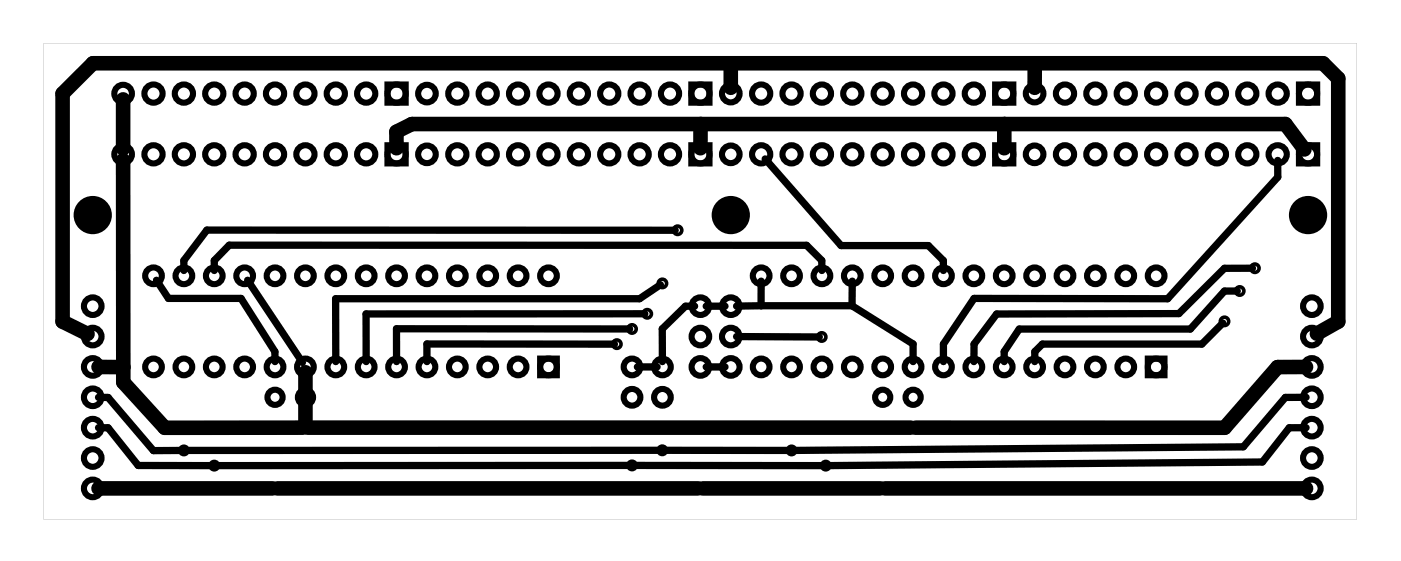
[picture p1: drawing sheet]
<svg xmlns="http://www.w3.org/2000/svg" width="117mm" height="47mm" viewBox="0 0 117 47" stroke-linecap="round" stroke-linejoin="round" font-family="sans-serif">
<path d="M3.6 3.6v39.8h109.8v-39.8zM3.6 3.6h109.8v39.8h-109.8z" fill="#000"/>
<g fill="none" stroke="#000" stroke-width=".51">
<path d="M32.4 7.1h1.5v1.5h-1.5zM32.4 12.1h1.5v1.6h-1.5zM57.8 7.1h1.5v1.5h-1.5zM57.8 12.1h1.5v1.6h-1.5zM83.2 7.1h1.5v1.5h-1.5zM83.2 12.1h1.5v1.6h-1.5zM108.6 7.1h1.5v1.5h-1.5zM108.6 12.1h1.5v1.6h-1.5zM45.2 30h1.4v1.4h-1.4zM96 30h1.4v1.4h-1.4z"/>
<circle cx="10.3" cy="7.8" r=".74"/>
<circle cx="10.3" cy="12.9" r=".74"/>
<circle cx="12.8" cy="7.8" r=".76"/>
<circle cx="12.8" cy="12.9" r=".76"/>
<circle cx="15.4" cy="12.9" r=".76"/>
<circle cx="15.4" cy="7.8" r=".76"/>
<circle cx="17.9" cy="7.8" r=".76"/>
<circle cx="17.9" cy="12.9" r=".76"/>
<circle cx="20.5" cy="12.9" r=".76"/>
<circle cx="20.5" cy="7.8" r=".76"/>
<circle cx="23" cy="7.8" r=".76"/>
<circle cx="23" cy="12.9" r=".76"/>
<circle cx="25.5" cy="12.9" r=".76"/>
<circle cx="25.5" cy="7.8" r=".76"/>
<circle cx="28.1" cy="7.8" r=".76"/>
<circle cx="28.1" cy="12.9" r=".76"/>
<circle cx="30.6" cy="12.9" r=".76"/>
<circle cx="30.6" cy="7.8" r=".76"/>
<circle cx="33.2" cy="7.8" r=".76"/>
<circle cx="33.2" cy="12.9" r=".76"/>
<circle cx="35.7" cy="12.9" r=".74"/>
<circle cx="35.7" cy="7.8" r=".74"/>
<circle cx="38.2" cy="12.9" r=".76"/>
<circle cx="38.2" cy="7.8" r=".76"/>
<circle cx="40.8" cy="12.9" r=".76"/>
<circle cx="40.8" cy="7.8" r=".76"/>
<circle cx="43.3" cy="7.8" r=".76"/>
<circle cx="43.3" cy="12.9" r=".76"/>
<circle cx="45.9" cy="7.8" r=".76"/>
<circle cx="45.9" cy="12.9" r=".76"/>
<circle cx="48.4" cy="7.8" r=".76"/>
<circle cx="48.4" cy="12.9" r=".76"/>
<circle cx="50.9" cy="7.8" r=".76"/>
<circle cx="50.9" cy="12.9" r=".76"/>
<circle cx="53.5" cy="7.8" r=".76"/>
<circle cx="53.5" cy="12.9" r=".76"/>
<circle cx="56" cy="12.9" r=".76"/>
<circle cx="56" cy="7.8" r=".76"/>
<circle cx="58.6" cy="7.8" r=".76"/>
<circle cx="58.6" cy="12.9" r=".76"/>
<circle cx="61.1" cy="12.9" r=".74"/>
<circle cx="61.1" cy="7.8" r=".74"/>
<circle cx="63.6" cy="12.9" r=".76"/>
<circle cx="63.6" cy="7.8" r=".76"/>
<circle cx="66.2" cy="7.8" r=".76"/>
<circle cx="66.2" cy="12.9" r=".76"/>
<circle cx="68.7" cy="12.9" r=".76"/>
<circle cx="68.7" cy="7.8" r=".76"/>
<circle cx="71.3" cy="7.8" r=".76"/>
<circle cx="71.3" cy="12.9" r=".76"/>
<circle cx="73.8" cy="7.8" r=".76"/>
<circle cx="73.8" cy="12.9" r=".76"/>
<circle cx="76.3" cy="7.8" r=".76"/>
<circle cx="76.3" cy="12.9" r=".76"/>
<circle cx="78.9" cy="7.8" r=".76"/>
<circle cx="78.9" cy="12.9" r=".76"/>
<circle cx="81.4" cy="12.9" r=".76"/>
<circle cx="81.4" cy="7.8" r=".76"/>
<circle cx="84" cy="7.8" r=".76"/>
<circle cx="84" cy="12.9" r=".76"/>
<circle cx="86.5" cy="7.8" r=".74"/>
<circle cx="86.5" cy="12.9" r=".74"/>
<circle cx="89" cy="7.8" r=".76"/>
<circle cx="89" cy="12.9" r=".76"/>
<circle cx="91.6" cy="12.9" r=".76"/>
<circle cx="91.6" cy="7.8" r=".76"/>
<circle cx="94.1" cy="12.9" r=".76"/>
<circle cx="94.1" cy="7.8" r=".76"/>
<circle cx="96.7" cy="12.9" r=".76"/>
<circle cx="96.7" cy="7.8" r=".76"/>
<circle cx="99.2" cy="7.8" r=".76"/>
<circle cx="99.2" cy="12.9" r=".76"/>
<circle cx="101.7" cy="7.8" r=".76"/>
<circle cx="101.7" cy="12.9" r=".76"/>
<circle cx="104.3" cy="7.8" r=".76"/>
<circle cx="104.3" cy="12.9" r=".76"/>
<circle cx="106.8" cy="7.8" r=".76"/>
<circle cx="106.8" cy="12.9" r=".76"/>
<circle cx="109.4" cy="12.9" r=".76"/>
<circle cx="109.4" cy="7.8" r=".76"/>
<circle cx="7.8" cy="38.3" r=".74"/>
<circle cx="7.8" cy="35.8" r=".74"/>
<circle cx="7.8" cy="30.7" r=".74"/>
<circle cx="7.8" cy="33.2" r=".74"/>
<circle cx="7.8" cy="25.6" r=".74"/>
<circle cx="7.8" cy="28.1" r=".74"/>
<circle cx="12.8" cy="30.7" r=".7"/>
<circle cx="12.8" cy="23.1" r=".7"/>
<circle cx="15.4" cy="30.7" r=".7"/>
<circle cx="15.4" cy="23.1" r=".7"/>
<circle cx="17.9" cy="30.7" r=".7"/>
<circle cx="17.9" cy="23.1" r=".7"/>
<circle cx="20.5" cy="30.7" r=".7"/>
<circle cx="20.5" cy="23.1" r=".7"/>
<circle cx="23" cy="30.7" r=".7"/>
<circle cx="23" cy="23.1" r=".7"/>
<circle cx="23" cy="33.2" r=".64"/>
<circle cx="25.5" cy="30.7" r=".7"/>
<circle cx="25.5" cy="23.1" r=".7"/>
<circle cx="25.5" cy="33.2" r=".64"/>
<circle cx="28.1" cy="30.7" r=".7"/>
<circle cx="28.1" cy="23.1" r=".7"/>
<circle cx="30.6" cy="30.7" r=".7"/>
<circle cx="30.6" cy="23.1" r=".7"/>
<circle cx="33.2" cy="30.7" r=".7"/>
<circle cx="33.2" cy="23.1" r=".7"/>
<circle cx="35.7" cy="30.7" r=".7"/>
<circle cx="35.7" cy="23.1" r=".7"/>
<circle cx="38.2" cy="30.7" r=".7"/>
<circle cx="38.2" cy="23.1" r=".7"/>
<circle cx="40.8" cy="30.7" r=".7"/>
<circle cx="40.8" cy="23.1" r=".7"/>
<circle cx="43.3" cy="30.7" r=".7"/>
<circle cx="43.3" cy="23.1" r=".7"/>
<circle cx="45.9" cy="30.7" r=".7"/>
<circle cx="45.9" cy="23.1" r=".7"/>
<circle cx="52.8" cy="33.2" r=".7"/>
<circle cx="52.8" cy="30.7" r=".7"/>
<circle cx="55.4" cy="33.2" r=".7"/>
<circle cx="55.4" cy="30.7" r=".7"/>
<circle cx="58.6" cy="30.7" r=".74"/>
<circle cx="58.6" cy="25.6" r=".74"/>
<circle cx="58.6" cy="28.1" r=".74"/>
<circle cx="61.1" cy="30.7" r=".74"/>
<circle cx="61.1" cy="25.6" r=".74"/>
<circle cx="61.1" cy="28.1" r=".74"/>
<circle cx="63.6" cy="30.7" r=".7"/>
<circle cx="63.6" cy="23.1" r=".7"/>
<circle cx="66.2" cy="30.7" r=".7"/>
<circle cx="66.2" cy="23.1" r=".7"/>
<circle cx="68.7" cy="30.7" r=".7"/>
<circle cx="68.7" cy="23.1" r=".7"/>
<circle cx="71.3" cy="30.7" r=".7"/>
<circle cx="71.3" cy="23.1" r=".7"/>
<circle cx="73.8" cy="30.7" r=".7"/>
<circle cx="73.8" cy="23.1" r=".7"/>
<circle cx="73.8" cy="33.2" r=".64"/>
<circle cx="76.3" cy="30.7" r=".7"/>
<circle cx="76.3" cy="23.1" r=".7"/>
<circle cx="76.3" cy="33.2" r=".64"/>
<circle cx="78.9" cy="30.7" r=".7"/>
<circle cx="78.9" cy="23.1" r=".7"/>
<circle cx="81.4" cy="30.7" r=".7"/>
<circle cx="81.4" cy="23.1" r=".7"/>
<circle cx="84" cy="30.7" r=".7"/>
<circle cx="84" cy="23.1" r=".7"/>
<circle cx="86.5" cy="30.7" r=".7"/>
<circle cx="86.5" cy="23.1" r=".7"/>
<circle cx="89" cy="30.7" r=".7"/>
<circle cx="89" cy="23.1" r=".7"/>
<circle cx="91.6" cy="30.7" r=".7"/>
<circle cx="91.6" cy="23.1" r=".7"/>
<circle cx="94.1" cy="30.7" r=".7"/>
<circle cx="94.1" cy="23.1" r=".7"/>
<circle cx="96.7" cy="30.7" r=".7"/>
<circle cx="96.7" cy="23.1" r=".7"/>
<circle cx="109.7" cy="38.3" r=".74"/>
<circle cx="109.7" cy="35.8" r=".74"/>
<circle cx="109.7" cy="30.7" r=".74"/>
<circle cx="109.7" cy="33.2" r=".74"/>
<circle cx="109.7" cy="25.6" r=".74"/>
<circle cx="109.7" cy="28.1" r=".74"/>
<circle cx="7.8" cy="40.8" r=".74"/>
<circle cx="109.7" cy="40.8" r=".74"/>
</g>
<g fill="none" stroke="#000" stroke-width=".3">
<circle cx="56.6" cy="19.3" r=".35"/>
<circle cx="15.4" cy="37.7" r=".35"/>
<circle cx="17.9" cy="38.9" r=".35"/>
<circle cx="25.5" cy="35.8" r=".35"/>
<circle cx="51.6" cy="28.8" r=".35"/>
<circle cx="52.8" cy="38.9" r=".35"/>
<circle cx="52.8" cy="27.5" r=".35"/>
<circle cx="54.1" cy="26.2" r=".35"/>
<circle cx="55.4" cy="37.7" r=".35"/>
<circle cx="55.4" cy="23.7" r=".35"/>
<circle cx="66.2" cy="37.7" r=".35"/>
<circle cx="68.7" cy="28.2" r=".35"/>
<circle cx="69" cy="38.9" r=".35"/>
<circle cx="76.3" cy="35.8" r=".35"/>
<circle cx="102.4" cy="26.9" r=".35"/>
<circle cx="103.6" cy="24.3" r=".35"/>
<circle cx="104.9" cy="22.4" r=".35"/>
<circle cx="23" cy="40.8" r=".35"/>
<circle cx="58.6" cy="40.8" r=".35"/>
<circle cx="73.8" cy="40.8" r=".35"/>
</g>
<g fill="#000">
<circle cx="7.8" cy="18" r="1.6"/>
<circle cx="61.1" cy="18" r="1.6"/>
<circle cx="109.4" cy="18" r="1.6"/>
</g>
<g fill="none" stroke="#000" stroke-width="1.2">
<path d="M10.3 8.3v4.1M10.3 13.4v17.3M33.1 12.4v-1.4l1.3-.6h73.1l1.5 2.1M58.6 10.4v2M61.1 5.3v2M84 10.4v2M86.5 5.3v2M8.2 30.7h2.1M10.3 30.7v1.3l3.5 3.8h11.5M25.5 31.1v1.7M25.5 33.6v2M25.7 35.8h50.4"/>
<path d="M109.2 30.7h-2.4l-4.4 5.1h-25.9M110.1 27.9l1.8-1v-20.3l-1.3-1.3h-102.8l-2.6 2.5v19.1l2.1 1M22.8 40.8h-14.6M23.2 40.8h35.2M58.8 40.8h14.8M74 40.8h35.2"/>
</g>
<g fill="none" stroke="#000" stroke-width=".61">
<path d="M56.4 19.3l-39.1-.1-1.9 2.6v.8M64 13.3l6.3 7.2h7.3l1.3 1.3v.8M106.8 13.4v1.4l-9.2 10.2h-16.2l-2.5 3.8v1.4M8.2 35.8h.8l2.6 3.1h6.1M8.2 33.2h.8l3.8 4.5h2.4M13.1 23.4l1 1.6h6.1l2.8 4.4v.8M17.9 22.6v-.8l1.3-1.3h48.2l1.3 1.3v.8M20.7 23.4l4.6 6.9M51.4 28.8h-15.7v1.4M52.6 38.9h-34.5M52.6 27.5h-19.5l.1 2.7M53 38.9h15.8"/>
<path d="M53.3 30.7h1.6M53.9 26.2l-23.3 .1v3.9M55.2 37.7h-39.6M55.2 23.8l-1.7 1.2h-25.4v5.2M55.6 37.7h10.4M58.1 25.6h-.8l-1.9 1.9v2.7M59 25.6h1.6M59 30.7h1.6M61.6 28.2h6.9M63.6 25.6h7.6M63.6 25.6h-2M63.6 23.5v2.1"/>
<path d="M71.2 25.6l5.1 3.2v1.4M71.2 23.5v2.1M102.2 27l-1.7 1.8h-13.4l-.6 .6v.8M103.4 24.3h-1l-2.9 3.2h-14.3l-1.3 1.9 .1 .8M104.7 22.4h-2.3l-3.8 3.8-15.3 .1-1.9 2.5v1.4M109.2 33.2h-1.7l-3.6 4.2-37.5 .3M109.2 35.8h-1.4l-2.3 2.8-36.3 .3"/>
</g>
</svg>
